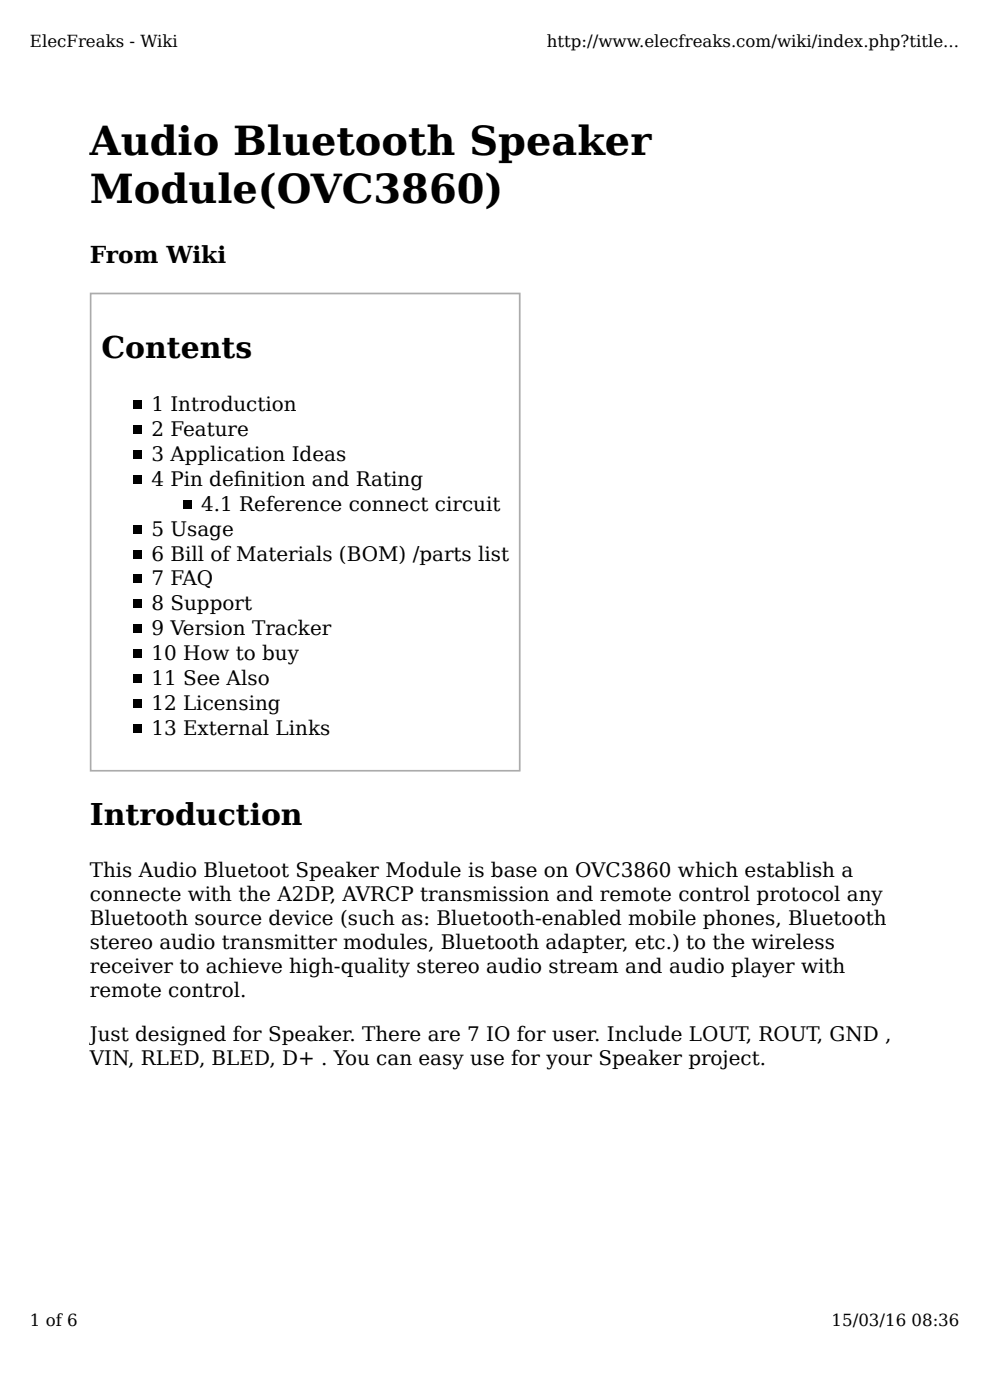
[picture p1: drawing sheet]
<svg xmlns="http://www.w3.org/2000/svg" width="210mm" height="297mm" viewBox="0 0 210 297" stroke-linecap="round" stroke-linejoin="round" font-family="sans-serif">
<defs><g id="words">
<g font-size="8.5">
<text x="19" y="32.8">Audio Bluetooth Speaker</text>
<text x="19" y="43.1">Module(OVC3860)</text>
</g>
<g font-size="6.3">
<text x="21.5" y="75.9">Contents</text>
<text x="19" y="175">Introduction</text>
</g>
<text font-size="5" x="19" y="55.8">From Wiki</text>
<g font-size="4.2">
<text x="32.1" y="87.2">1 Introduction</text>
<text x="32.1" y="92.4">2 Feature</text>
<text x="32.1" y="97.7">3 Application Ideas</text>
<text x="32.1" y="103">4 Pin def</text>
<text x="49.6" y="103">inition and Rating</text>
<text x="32.1" y="113.6">5 Usage</text>
<text x="42.7" y="108.3">4.1 Reference connect circuit</text>
<text x="32.1" y="118.9">6 Bill of Materials (BOM) /parts list</text>
<text x="32.1" y="124.2">7 FAQ</text>
<text x="32.1" y="129.5">8 Support</text>
<text x="32.1" y="134.8">9 Version Tracker</text>
<text x="32.1" y="140.1">10 How to buy</text>
<text x="32.1" y="145.4">11 See Also</text>
<text x="32.1" y="150.7">12 Licensing</text>
<text x="32.1" y="155.9">13 External Links</text>
<text x="19" y="186.1">This Audio Bluetoot Speaker Module is base on OVC3860 which establish a</text>
<text x="19" y="191.2">connecte with the A2DP, AVRCP transmission and remote control protocol any</text>
<text x="19" y="196.3">Bluetooth source device (such as: Bluetooth-enabled mobile phones, Bluetooth</text>
<text x="19" y="201.4">stereo audio transmitter modules, Bluetooth adapter, etc.) to the wireless</text>
<text x="19" y="206.5">receiver to achieve high-quality stereo audio stream and audio player with</text>
<text x="19" y="211.5">remote control.</text>
<text x="19" y="220.9">Just designed for Speaker. There are 7 IO for user. Include LOUT, ROUT, GND ,</text>
<text x="19" y="225.9">VIN, RLED, BLED, D+ . You can easy use for your Speaker project.</text>
</g>
<g font-size="3.5">
<text x="6.3" y="9.9">ElecFreaks - Wiki</text>
<text x="116" y="9.9">http://www.elecfreaks.com/wiki/index.php?title...</text>
<text x="6.3" y="281.4">1 of 6</text>
<text x="176.4" y="281.4">15/03/16 08:36</text>
</g>
</g></defs>
<path d="M19.2 62.3h91v101.2h-91z" fill="none" stroke="#aaa" stroke-width=".35"/>
<g fill="#000">
<path d="M28.3 84.9h1.7v1.8h-1.7zM28.3 90.2h1.7v1.8h-1.7zM28.3 95.5h1.7v1.7h-1.7zM28.3 100.8h1.7v1.7h-1.7zM28.3 111.4h1.7v1.7h-1.7zM28.3 116.7h1.7v1.7h-1.7zM38.8 106.1h1.8v1.7h-1.8zM28.3 121.9h1.7v1.8h-1.7zM28.3 127.2h1.7v1.8h-1.7zM28.3 132.5h1.7v1.8h-1.7zM28.3 137.8h1.7v1.8h-1.7zM28.3 143.1h1.7v1.8h-1.7z"/>
<path d="M28.3 148.4h1.7v1.8h-1.7zM28.3 153.7h1.7v1.8h-1.7z"/>
</g>
<use href="#words"/>
</svg>
